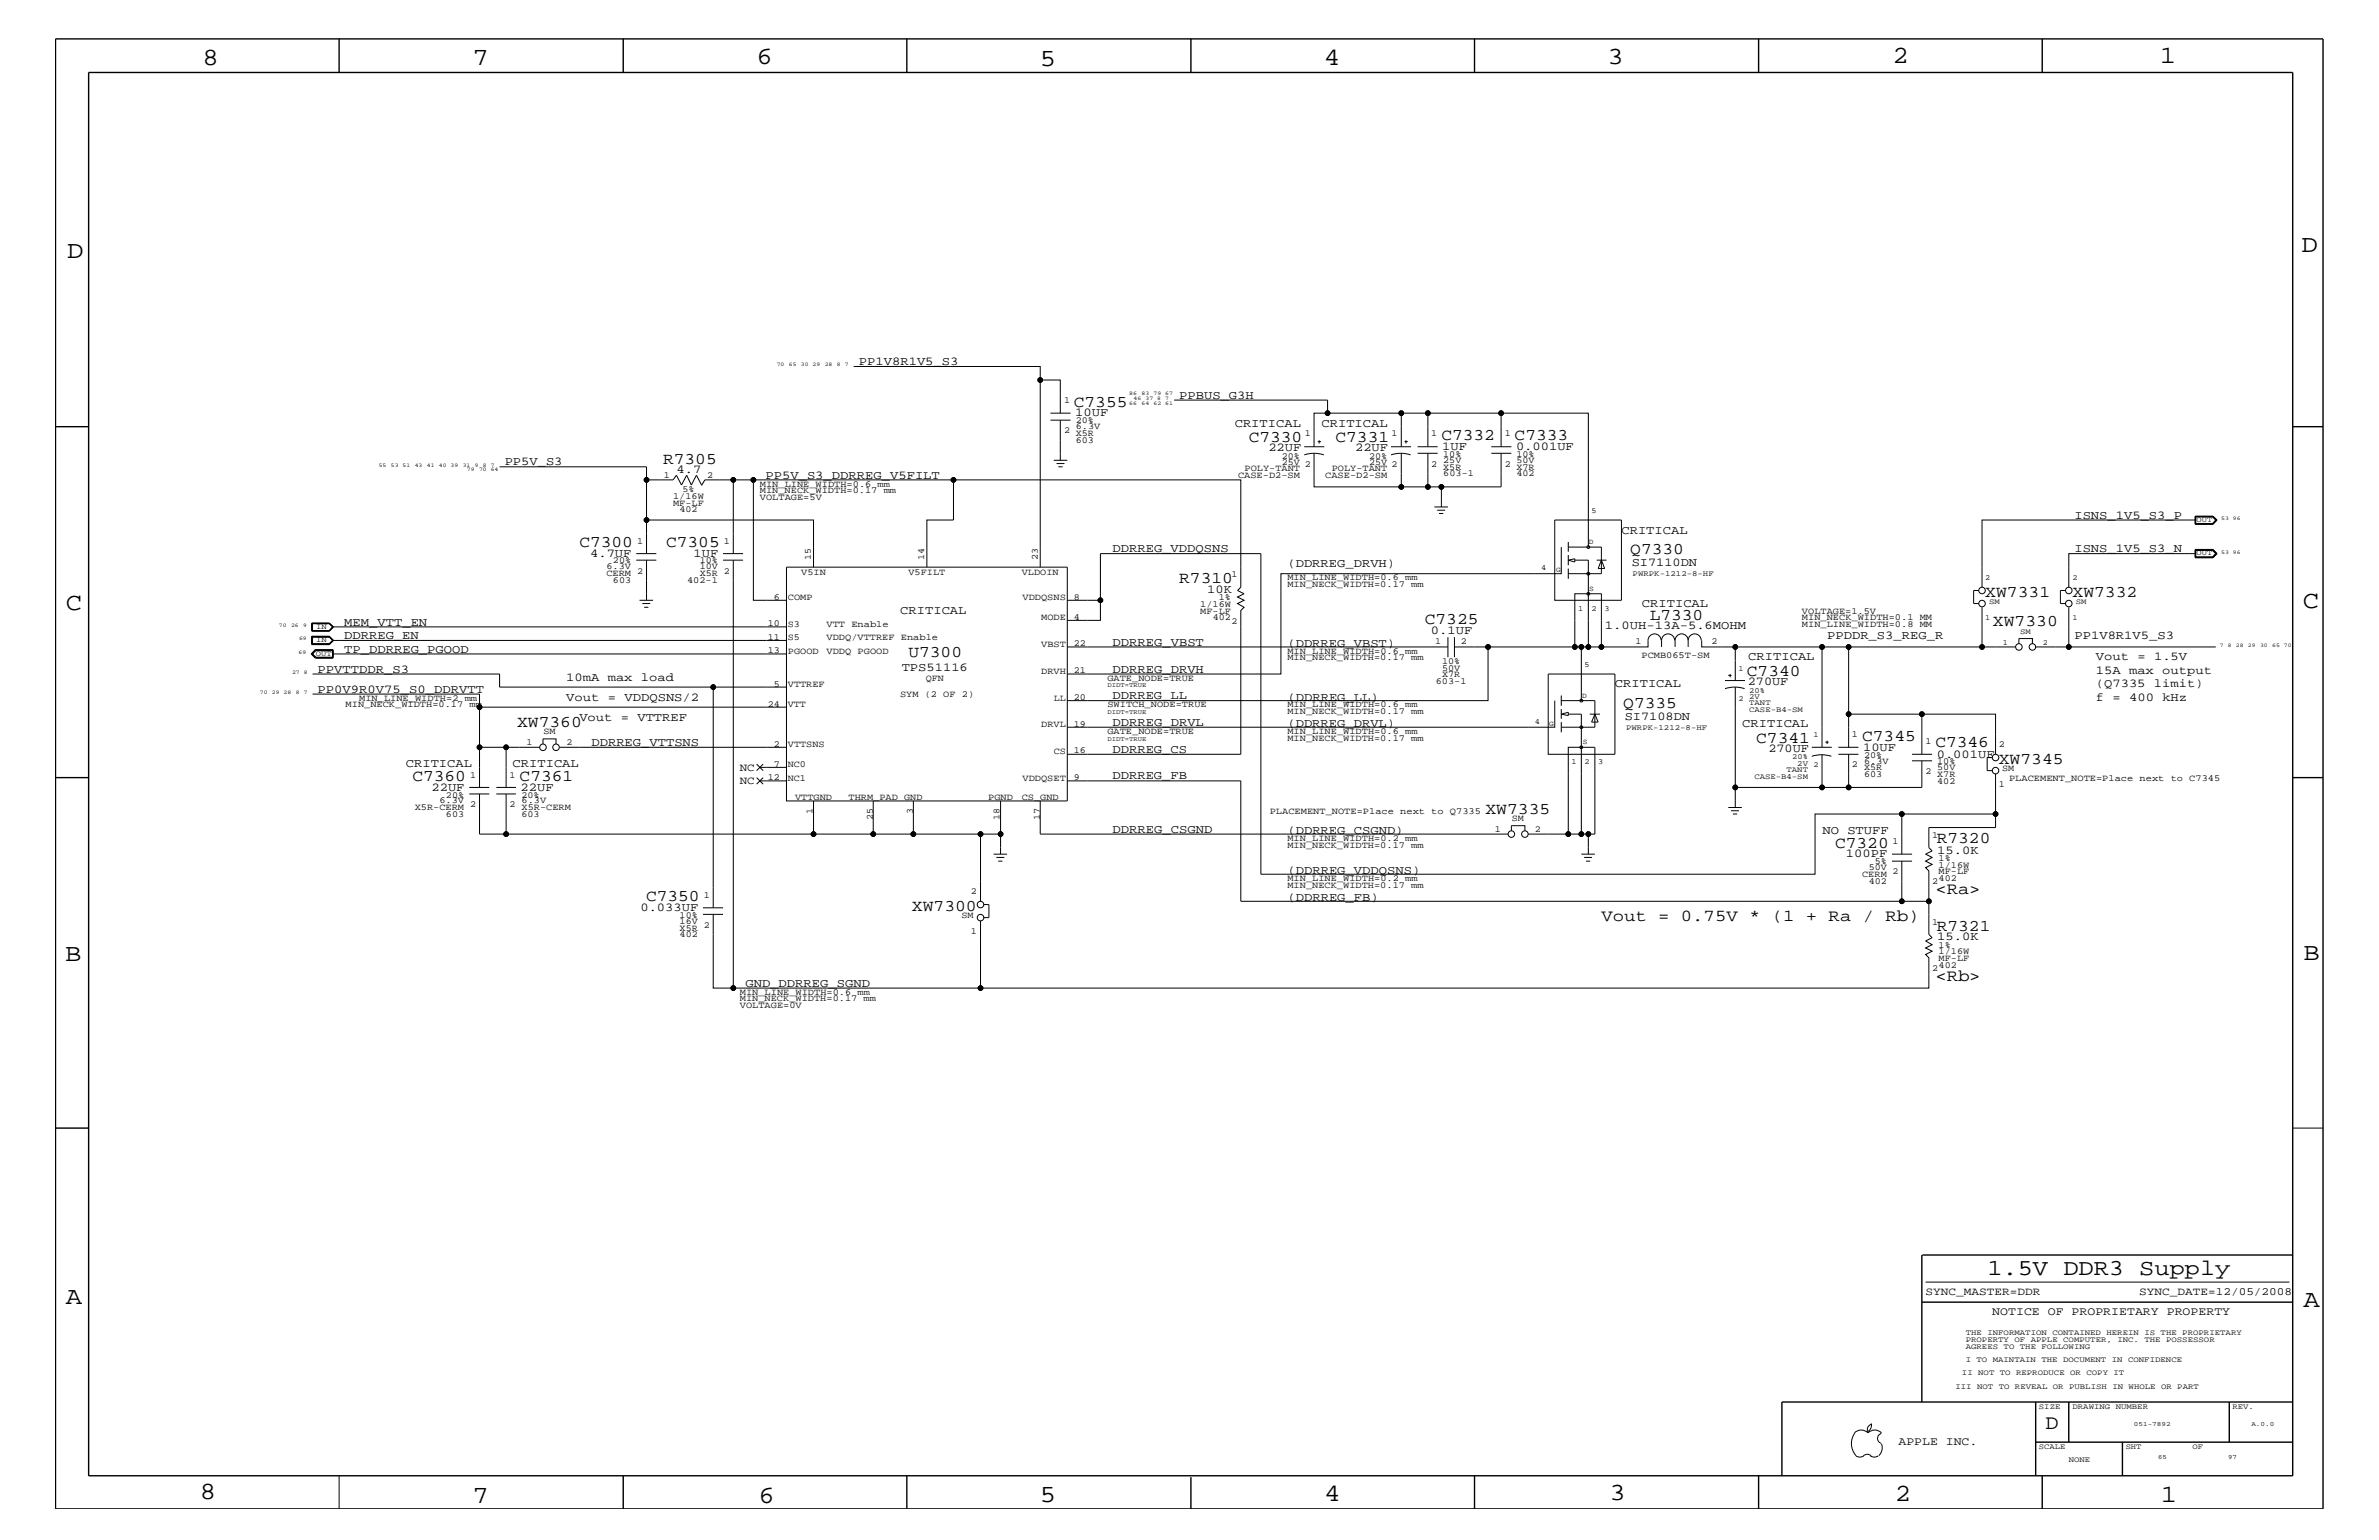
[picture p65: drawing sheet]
<svg xmlns="http://www.w3.org/2000/svg" width="432mm" height="279mm" viewBox="0 0 432 279" stroke-linecap="round" stroke-linejoin="round" font-family="sans-serif">
<defs><g id="words">
<g font-size="4.5">
<text x="36.7" y="11.7">8</text>
<text x="85.8" y="11.7">7</text>
<text x="137.3" y="11.5">6</text>
<text x="240.3" y="11.7">4</text>
<text x="291.8" y="11.5">3</text>
<text x="343.5" y="11.5">2</text>
<text x="392" y="11.5">1</text>
<text x="188.7" y="12.1">5</text>
<text x="12.2" y="46.8">D</text>
<text x="417.7" y="45.7">D</text>
<text x="11.9" y="110.6">C</text>
<text x="418" y="110.3">C</text>
<text x="11.9" y="174.3">B</text>
<text x="418.1" y="174.2">B</text>
<text x="11.9" y="236.7">A</text>
<text x="418.1" y="237.1">A</text>
<text x="36.2" y="271.9">8</text>
<text x="85.8" y="272.7">7</text>
<text x="137.7" y="272.7">6</text>
<text x="188.7" y="272.5">5</text>
<text x="240.4" y="272.3">4</text>
<text x="292.1" y="272.2">3</text>
<text x="343.9" y="272.3">2</text>
<text x="392.2" y="272.6">1</text>
</g>
<text font-size="4.1" x="360.7" y="231.3">1.5V DDR3 Supply</text>
<text font-size="3.7" x="371.3" y="259.3">D</text>
<g font-size="3">
<text x="194.9" y="73.8">C7355</text>
<text x="226.7" y="80.2">C7330</text>
<text x="242.4" y="80.2">C7331</text>
<text x="261.6" y="79.9">C7332</text>
<text x="274.9" y="79.9">C7333</text>
<text x="120.4" y="84.1">R7305</text>
<text x="105.2" y="99.3">C7300</text>
<text x="120.9" y="99.3">C7305</text>
<text x="295.9" y="100.5">Q7330</text>
<text x="214" y="105.8">R7310</text>
<text x="258.6" y="113.1">C7325</text>
<text x="299.4" y="112.5">L7330</text>
<text x="360.3" y="108.2">XW7331</text>
<text x="361.7" y="113.7">XW7330</text>
<text x="376.2" y="108.2">XW7332</text>
<text x="164.9" y="119.2">U7300</text>
<text x="317.1" y="122.6">C7340</text>
<text x="93.9" y="131.9">XW7360</text>
<text x="294.6" y="128.5">Q7335</text>
<text x="318.8" y="134.7">C7341</text>
<text x="338" y="134.4">C7345</text>
<text x="351.3" y="135.6">C7346</text>
<text x="74.8" y="141.7">C7360</text>
<text x="94.3" y="141.7">C7361</text>
<text x="362.8" y="138.5">XW7345</text>
<text x="269.6" y="147.6">XW7335</text>
<text x="333.1" y="153.8">C7320</text>
<text x="351.5" y="153">R7320</text>
<text x="117.3" y="163.5">C7350</text>
<text x="165.5" y="165.2">XW7300</text>
<text x="290.7" y="167.1">Vout = 0.75V * (1 + Ra / Rb)</text>
<text x="351.3" y="162.2">&lt;Ra&gt;</text>
<text x="351.5" y="168.9">R7321</text>
<text x="351.3" y="178">&lt;Rb&gt;</text>
</g>
<g font-size="2.2">
<text x="155.9" y="66.2">PP1V8R1V5_S3</text>
<text x="195.2" y="75.6">10UF</text>
<text x="214" y="72.3">PPBUS_G3H</text>
<text x="224.1" y="77.4">CRITICAL</text>
<text x="239.9" y="77.4">CRITICAL</text>
<text x="230.2" y="81.9">22UF</text>
<text x="246" y="81.9">22UF</text>
<text x="261.8" y="81.6">1UF</text>
<text x="275.2" y="81.6">0.001UF</text>
<text x="91.6" y="84.4">PP5V_S3</text>
<text x="122.8" y="85.8">4.7</text>
<text x="138.9" y="86.9">PP5V_S3_DDRREG_V5FILT</text>
<text x="376.5" y="94.2">ISNS_1V5_S3_P</text>
<text x="107.1" y="101">4.7UF</text>
<text x="125.9" y="101">1UF</text>
<text x="201.9" y="100.2">DDRREG_VDDQSNS</text>
<text x="294.3" y="96.8">CRITICAL</text>
<text x="376.5" y="100.2">ISNS_1V5_S3_N</text>
<text x="219.1" y="107.6">10K</text>
<text x="233.7" y="102.9">(DDRREG_DRVH)</text>
<text x="296.2" y="102.7">SI7110DN</text>
<text x="62.5" y="113.6">MEM_VTT_EN</text>
<text x="163.4" y="111.4">CRITICAL</text>
<text x="298" y="110.2">CRITICAL</text>
<text x="62.5" y="115.9">DDRREG_EN</text>
<text x="62.5" y="118.4">TP_DDRREG_PGOOD</text>
<text x="201.9" y="117.2">DDRREG_VBST</text>
<text x="233.7" y="117.4">(DDRREG_VBST)</text>
<text x="259.7" y="115">0.1UF</text>
<text x="291.3" y="114.2">1.0UH-13A-5.6MOHM</text>
<text x="317.3" y="119.8">CRITICAL</text>
<text x="331.6" y="115.9">PPDDR_S3_REG_R</text>
<text x="376.5" y="115.9">PP1V8R1V5_S3</text>
<text x="380.4" y="119.8">Vout = 1.5V</text>
<text x="57.7" y="122">PPVTTDDR_S3</text>
<text x="57.7" y="125.7">PP0V9R0V75_S0_DDRVTT</text>
<text x="102.8" y="123.5">10mA max load</text>
<text x="163.7" y="121.7">TPS51116</text>
<text x="201.9" y="122">DDRREG_DRVH</text>
<text x="293.1" y="124.7">CRITICAL</text>
<text x="317.2" y="124.3">270UF</text>
<text x="380.4" y="124.7">(Q7335 limit)</text>
<text x="380.4" y="122.3">15A max output</text>
<text x="102.8" y="127.1">Vout = VDDQSNS/2</text>
<text x="105.2" y="130.8">Vout = VTTREF</text>
<text x="201.9" y="131.7">DDRREG_DRVL</text>
<text x="201.9" y="126.9">DDRREG_LL</text>
<text x="233.7" y="127.1">(DDRREG_LL)</text>
<text x="233.7" y="131.9">(DDRREG_DRVL)</text>
<text x="294.9" y="130.6">SI7108DN</text>
<text x="316.2" y="131.9">CRITICAL</text>
<text x="380.4" y="127.1">f = 400 kHz</text>
<text x="107.4" y="135.3">DDRREG_VTTSNS</text>
<text x="201.9" y="136.6">DDRREG_CS</text>
<text x="321" y="136.4">270UF</text>
<text x="338.2" y="136.2">10UF</text>
<text x="351.5" y="137.4">0.001UF</text>
<text x="73.7" y="139.2">CRITICAL</text>
<text x="78.3" y="143.5">22UF</text>
<text x="93" y="139.2">CRITICAL</text>
<text x="94.5" y="143.5">22UF</text>
<text x="201.9" y="141.4">DDRREG_FB</text>
<text x="201.9" y="151.1">DDRREG_CSGND</text>
<text x="233.7" y="151.3">(DDRREG_CSGND)</text>
<text x="330.8" y="151.3">NO STUFF</text>
<text x="335" y="155.6">100PF</text>
<text x="351.6" y="154.9">15.0K</text>
<text x="233.7" y="158.6">(DDRREG_VDDQSNS)</text>
<text x="116.2" y="165.3">0.033UF</text>
<text x="233.7" y="163.5">(DDRREG_FB)</text>
<text x="351.6" y="170.6">15.0K</text>
<text x="135.3" y="179">GND_DDRREG_SGND</text>
</g>
<g font-size="2.1">
<text x="361.6" y="238.6">NOTICE OF PROPRIETARY PROPERTY</text>
<text x="344.6" y="262.2">APPLE INC.</text>
</g>
<g font-size="2">
<text x="134.3" y="139.8">NC</text>
<text x="134.3" y="142.3">NC</text>
<text x="349.5" y="235">SYNC_MASTER=DDR</text>
<text x="388.3" y="235">SYNC_DATE=12/05/2008</text>
</g>
<g font-size="1.7">
<text x="193.1" y="73.2">1</text>
<text x="195.2" y="76.8">20%</text>
<text x="195.2" y="77.9">6.3V</text>
<text x="193.1" y="78.6">2</text>
<text x="195.2" y="79.1">X5R</text>
<text x="195.2" y="80.3">603</text>
<text x="232.7" y="83.3">20%</text>
<text x="236.8" y="79.2">1</text>
<text x="248.5" y="83.3">20%</text>
<text x="252.6" y="79.2">1</text>
<text x="259.8" y="79.2">1</text>
<text x="262" y="82.8">10%</text>
<text x="262" y="83.9">25V</text>
<text x="273.1" y="79.2">1</text>
<text x="275.3" y="82.8">10%</text>
<text x="275.3" y="83.9">50V</text>
<text x="120.5" y="86.7">1</text>
<text x="123.9" y="89.3">5%</text>
<text x="128.4" y="86.7">2</text>
<text x="137.9" y="88.3">MIN_LINE_WIDTH=0.6 mm</text>
<text x="137.9" y="89.5">MIN_NECK_WIDTH=0.17 mm</text>
<text x="224.7" y="86.7">CASE-D2-SM</text>
<text x="225.9" y="85.5">POLY-TANT</text>
<text x="232.7" y="84.4">25V 2</text>
<text x="240.5" y="86.7">CASE-D2-SM</text>
<text x="241.7" y="85.5">POLY-TANT</text>
<text x="248.5" y="84.4">25V 2</text>
<text x="259.8" y="84.7">2</text>
<text x="262" y="85.2">X5R</text>
<text x="262" y="86.4">603-1</text>
<text x="273.1" y="84.7">2</text>
<text x="275.3" y="85.2">X7R</text>
<text x="275.3" y="86.4">402</text>
<text x="122.2" y="91.7">MF-LF</text>
<text x="122.2" y="90.5">1/16W</text>
<text x="123.3" y="92.9">402</text>
<text x="137.9" y="90.7">VOLTAGE=5V</text>
<text x="115.7" y="98.7">1</text>
<text x="131.4" y="98.7">1</text>
<text x="147.2" y="101.6" transform="rotate(-90 147.2 101.6)">15</text>
<text x="167.7" y="101.6" transform="rotate(-90 167.7 101.6)">14</text>
<text x="188.4" y="101.6" transform="rotate(-90 188.4 101.6)">23</text>
<text x="110.1" y="104.6">CERM</text>
<text x="110.1" y="103.3">6.3V</text>
<text x="111.3" y="105.8">603</text>
<text x="111.3" y="102.2">20%</text>
<text x="115.7" y="104.1">2</text>
<text x="124.7" y="105.8">402-1</text>
<text x="127" y="103.3">10V</text>
<text x="127" y="102.2">10%</text>
<text x="127" y="104.6">X5R</text>
<text x="131.4" y="104.1">2</text>
<text x="145.4" y="104.3">V5IN</text>
<text x="164.9" y="104.3">V5FILT</text>
<text x="185.5" y="104.3">VLDOIN</text>
<text x="223.5" y="104.7">1</text>
<text x="233.7" y="106.5">MIN_NECK_WIDTH=0.17 mm</text>
<text x="233.7" y="105.3">MIN_LINE_WIDTH=0.6 mm</text>
<text x="139.4" y="113.7">10</text>
<text x="140.5" y="108.8">6</text>
<text x="143" y="108.9">COMP</text>
<text x="143" y="113.7">S3</text>
<text x="150" y="113.7">VTT Enable</text>
<text x="185.6" y="108.9">VDDQSNS</text>
<text x="189" y="112.6">MODE</text>
<text x="194.9" y="112.5">4</text>
<text x="194.9" y="108.8">8</text>
<text x="217.8" y="111.4">MF-LF</text>
<text x="217.8" y="110.2">1/16W</text>
<text x="220.1" y="112.6">402</text>
<text x="221.2" y="108.9">1%</text>
<text x="223.5" y="113.1">2</text>
<text x="327.1" y="113.7">MIN_LINE_WIDTH=0.8 MM</text>
<text x="327.1" y="112.6">MIN_NECK_WIDTH=0.1 MM</text>
<text x="327.1" y="111.4">VOLTAGE=1.5V</text>
<text x="139.4" y="116.1">11</text>
<text x="139.4" y="118.5">13</text>
<text x="143" y="118.6">PGOOD</text>
<text x="143" y="116.2">S5</text>
<text x="150" y="116.2">VDDQ/VTTREF Enable</text>
<text x="150" y="118.6">VDDQ PGOOD</text>
<text x="189" y="117.4">VBST</text>
<text x="194.9" y="117.3">22</text>
<text x="233.7" y="119.8">MIN_NECK_WIDTH=0.17 mm</text>
<text x="233.7" y="118.6">MIN_LINE_WIDTH=0.6 mm</text>
<text x="260.5" y="116.8">1</text>
<text x="265.2" y="116.8">2</text>
<text x="296.8" y="116.8">1</text>
<text x="297.9" y="119.3">PCMB065T-SM</text>
<text x="310.6" y="116.8">2</text>
<text x="140.5" y="124.6">5</text>
<text x="143" y="124.7">VTTREF</text>
<text x="168" y="123.6">QFN</text>
<text x="189" y="122.3">DRVH</text>
<text x="194.9" y="122.1">21</text>
<text x="201" y="123.5">GATE_NODE=TRUE</text>
<text x="260.6" y="124.1">603-1</text>
<text x="261.7" y="122.9">X7R</text>
<text x="261.7" y="120.4">10%</text>
<text x="261.7" y="121.7">50V</text>
<text x="62.7" y="128.3">MIN_NECK_WIDTH=0.17 mm</text>
<text x="65.2" y="127.1">MIN_LINE_WIDTH=2 mm</text>
<text x="139.4" y="128.2">24</text>
<text x="143" y="128.3">VTT</text>
<text x="163.4" y="126.5">SYM (2 OF 2)</text>
<text x="189" y="131.9">DRVL</text>
<text x="191.3" y="127.1">LL</text>
<text x="194.9" y="127">20</text>
<text x="194.9" y="131.9">19</text>
<text x="201" y="128.3">SWITCH_NODE=TRUE</text>
<text x="233.7" y="129.6">MIN_NECK_WIDTH=0.17 mm</text>
<text x="233.7" y="128.3">MIN_LINE_WIDTH=0.6 mm</text>
<text x="95.5" y="135.2">1</text>
<text x="98.6" y="133.2">SM</text>
<text x="102.8" y="135.2">2</text>
<text x="140.5" y="135.5">2</text>
<text x="143" y="135.6">VTTSNS</text>
<text x="191.3" y="136.8">CS</text>
<text x="194.9" y="136.7">16</text>
<text x="201" y="133.2">GATE_NODE=TRUE</text>
<text x="233.7" y="134.4">MIN_NECK_WIDTH=0.17 mm</text>
<text x="233.7" y="133.2">MIN_LINE_WIDTH=0.6 mm</text>
<text x="336.1" y="133.8">1</text>
<text x="338.3" y="137.4">20%</text>
<text x="349.5" y="135">1</text>
<text x="362.8" y="135.6">2</text>
<text x="85.3" y="141.1">1</text>
<text x="92.5" y="141.1">1</text>
<text x="139.4" y="141.5">12</text>
<text x="140.5" y="139.1">7</text>
<text x="143" y="139.2">NC0</text>
<text x="143" y="141.7">NC1</text>
<text x="185.6" y="141.7">VDDQSET</text>
<text x="194.9" y="141.5">9</text>
<text x="336.1" y="139.2">2</text>
<text x="338.3" y="139.7">X5R</text>
<text x="338.3" y="140.9">603</text>
<text x="338.3" y="138.5">6.3V</text>
<text x="349.5" y="140.4">2</text>
<text x="351.6" y="140.9">X7R</text>
<text x="351.6" y="142.2">402</text>
<text x="351.6" y="138.6">10%</text>
<text x="351.6" y="139.7">50V</text>
<text x="362.8" y="142.9">1</text>
<text x="363.4" y="139.8">SM</text>
<text x="364.7" y="141.7">PLACEMENT_NOTE=Place next to C7345</text>
<text x="75.3" y="147">X5R-CERM</text>
<text x="79.8" y="145.7">6.3V</text>
<text x="80.9" y="148.2">603</text>
<text x="80.9" y="144.7">20%</text>
<text x="85.3" y="146.5">2</text>
<text x="92.5" y="146.5">2</text>
<text x="94.7" y="147">X5R-CERM</text>
<text x="94.7" y="148.2">603</text>
<text x="94.7" y="144.7">20%</text>
<text x="94.7" y="145.7">6.3V</text>
<text x="144.3" y="145.1">VTTGND</text>
<text x="147.5" y="147.6" transform="rotate(-90 147.5 147.6)">1</text>
<text x="154" y="145.1">THRM_PAD GND</text>
<text x="158.4" y="148.7" transform="rotate(-90 158.4 148.7)">25</text>
<text x="165.7" y="147.6" transform="rotate(-90 165.7 147.6)">3</text>
<text x="179.4" y="145.1">PGND</text>
<text x="181.4" y="148.7" transform="rotate(-90 181.4 148.7)">18</text>
<text x="185.5" y="145.1">CS_GND</text>
<text x="188.7" y="148.7" transform="rotate(-90 188.7 148.7)">17</text>
<text x="230.5" y="147.7">PLACEMENT_NOTE=Place next to Q7335</text>
<text x="274.4" y="149">SM</text>
<text x="233.7" y="153.8">MIN_NECK_WIDTH=0.17 mm</text>
<text x="233.7" y="152.6">MIN_LINE_WIDTH=0.2 mm</text>
<text x="271.3" y="151">1</text>
<text x="278.6" y="151">2</text>
<text x="343.5" y="153.2">1</text>
<text x="350.7" y="152">1</text>
<text x="233.7" y="161.1">MIN_NECK_WIDTH=0.17 mm</text>
<text x="233.7" y="159.9">MIN_LINE_WIDTH=0.2 mm</text>
<text x="338" y="159.1">CERM</text>
<text x="339.2" y="160.3">402</text>
<text x="339.2" y="157.9">50V</text>
<text x="340.3" y="156.8">5%</text>
<text x="343.5" y="158.6">2</text>
<text x="350.7" y="160.5">2</text>
<text x="351.9" y="157.4">1/16W</text>
<text x="351.9" y="158.6">MF-LF</text>
<text x="351.9" y="159.9">402</text>
<text x="351.9" y="156.2">1%</text>
<text x="123.4" y="166.5">10%</text>
<text x="123.4" y="167.6">16V</text>
<text x="127.8" y="162.8">1</text>
<text x="174.5" y="166.5">SM</text>
<text x="176.2" y="162.2">2</text>
<text x="350.7" y="167.8">1</text>
<text x="123.4" y="168.9">X5R</text>
<text x="123.4" y="170">402</text>
<text x="127.8" y="168.3">2</text>
<text x="176.2" y="169.5">1</text>
<text x="351.9" y="172">1%</text>
<text x="351.9" y="173.2">1/16W</text>
<text x="350.7" y="176.2">2</text>
<text x="351.9" y="174.4">MF-LF</text>
<text x="351.9" y="175.6">402</text>
<text x="134.3" y="181.6">MIN_NECK_WIDTH=0.17 mm</text>
<text x="134.3" y="182.9">VOLTAGE=0V</text>
<text x="134.3" y="180.5">MIN_LINE_WIDTH=0.6 mm</text>
</g>
<g font-size="1.4">
<text x="288.9" y="93.2">5</text>
<text x="398.7" y="94.8">OUT</text>
<text x="288.4" y="98.7">D</text>
<text x="398.7" y="100.8">OUT</text>
<text x="279.7" y="103.5">4</text>
<text x="282.4" y="103.8">G</text>
<text x="288.5" y="107.2">S</text>
<text x="296.3" y="104.4">PWRPK-1212-8-HF</text>
<text x="360.3" y="105.3">2</text>
<text x="376.2" y="105.3">2</text>
<text x="286.4" y="110.8">1</text>
<text x="288.9" y="110.8">2</text>
<text x="291.3" y="110.8">3</text>
<text x="360.3" y="112.6">1</text>
<text x="361" y="109.5">SM</text>
<text x="376.2" y="112.6">1</text>
<text x="376.8" y="109.5">SM</text>
<text x="57.3" y="119">OUT</text>
<text x="57.4" y="114.2">IN</text>
<text x="57.4" y="116.5">IN</text>
<text x="363.5" y="117">1</text>
<text x="366.6" y="115">SM</text>
<text x="370.8" y="117">2</text>
<text x="287.6" y="121">5</text>
<text x="315.6" y="121.7">1</text>
<text x="317.5" y="125.7">20%</text>
<text x="278.6" y="131.3">4</text>
<text x="281.2" y="131.7">G</text>
<text x="287.2" y="126.6">D</text>
<text x="315.6" y="127.1">2</text>
<text x="317.5" y="129.1">CASE-B4-SM</text>
<text x="317.5" y="128">TANT</text>
<text x="317.5" y="126.9">2V</text>
<text x="287.3" y="135.1">S</text>
<text x="295.1" y="132.4">PWRPK-1212-8-HF</text>
<text x="325.3" y="137.8">20%</text>
<text x="329.2" y="133.8">1</text>
<text x="285.2" y="138.6">1</text>
<text x="287.6" y="138.6">2</text>
<text x="290.1" y="138.6">3</text>
<text x="318.4" y="141.3">CASE-B4-SM</text>
<text x="324.3" y="140.1">TANT</text>
<text x="326.2" y="139">2V 2</text>
<text x="356.8" y="242.3">THE INFORMATION CONTAINED HEREIN IS THE PROPRIETARY</text>
<text x="356.8" y="243.5">PROPERTY OF APPLE COMPUTER, INC. THE POSSESSOR</text>
<text x="356.8" y="244.7">AGREES TO THE FOLLOWING</text>
<text x="354.9" y="252">III NOT TO REVEAL OR PUBLISH IN WHOLE OR PART</text>
<text x="356.1" y="249.5">II NOT TO REPRODUCE OR COPY IT</text>
<text x="356.8" y="247.1">I TO MAINTAIN THE DOCUMENT IN CONFIDENCE</text>
<text x="370.1" y="255.6">SIZE</text>
<text x="376.2" y="255.6">DRAWING NUMBER</text>
<text x="405.2" y="255.6">REV.</text>
<text x="370.1" y="262.9">SCALE</text>
<text x="385.8" y="262.9">SHT</text>
<text x="397.9" y="262.9">OF</text>
<text x="375.5" y="265.3">NONE</text>
</g>
<g font-size="1.2">
<text x="201" y="124.7">DIDT=TRUE</text>
<text x="201" y="129.6">DIDT=TRUE</text>
<text x="201" y="134.4">DIDT=TRUE</text>
<text x="387.3" y="258.7">051-7892</text>
<text x="408.6" y="258.7">A.0.0</text>
<text x="391.7" y="264.7">65</text>
<text x="404.4" y="264.7">97</text>
</g>
<g font-size="1">
<text x="141" y="66.5">70</text>
<text x="143.2" y="66.5">65</text>
<text x="145.4" y="66.5">30 29</text>
<text x="149.7" y="66.5">28</text>
<text x="151.9" y="66.5">8</text>
<text x="153.3" y="66.5">7</text>
<text x="205" y="71.7">86</text>
<text x="207.2" y="71.7">83</text>
<text x="209.4" y="71.7">79 67</text>
<text x="205" y="73.4">66</text>
<text x="205.7" y="72.6">46</text>
<text x="207.2" y="73.4">64</text>
<text x="207.9" y="72.6">37 8</text>
<text x="209.4" y="73.4">62 61</text>
<text x="211.5" y="72.6">7</text>
<text x="68.7" y="84.7">55</text>
<text x="71" y="84.7">53 51</text>
<text x="75.3" y="84.7">43</text>
<text x="77.5" y="84.7">41</text>
<text x="79.7" y="84.7">40 39</text>
<text x="84" y="84.7">31</text>
<text x="84.8" y="85.5">79</text>
<text x="86.2" y="84.7">9</text>
<text x="87" y="85.5">70 64</text>
<text x="87.6" y="84.7">8</text>
<text x="89.1" y="84.7">7</text>
<text x="403.2" y="94.3">53 96</text>
<text x="403.2" y="100.4">53 96</text>
<text x="50.6" y="113.7">70</text>
<text x="52.8" y="113.7">26</text>
<text x="55" y="113.7">9</text>
<text x="54.2" y="118.6">69</text>
<text x="54.3" y="116.2">69</text>
<text x="402.9" y="117.4">7</text>
<text x="404.4" y="117.4">8</text>
<text x="405.8" y="117.4">28</text>
<text x="408" y="117.4">29</text>
<text x="410.2" y="117.4">30</text>
<text x="412.4" y="117.4">65 70</text>
<text x="47.2" y="125.9">70</text>
<text x="49.4" y="125.9">29 28</text>
<text x="53" y="122.3">27 8</text>
<text x="53.7" y="125.9">8</text>
<text x="55.1" y="125.9">7</text>
</g>
</g></defs>
<g fill="none" stroke="#000" stroke-width=".18">
<path d="M154.9 66.5h33.9v2.4h3.6v6.1M188.8 68.9v34M190.7 76.2h3.6M190.7 75h3.6M192.4 76.2v7.3M213.1 72.6h27.9v2.4M239.4 79.9v.6M254.3 75h4.9M255.2 79.9v.6M272.5 75h-13.3v6.1M90.7 84.7h26.6v2.4M117.3 87.1v7.2h30.4v8.6"/>
<path d="M117.3 87.1h4.9l.6-.9 .9 1.8 .9-1.8 .9 1.8 .9-1.8 .9 1.8M117.3 94.3v6.1M133.1 87.1h-5.2l-.6 1M136.7 87.1v21.8h6M136.7 87.1h-3.6v13.3M136.7 87.1h36.4M191.3 83.5h2.4M191.8 84.1h1.4M192.1 84.7h.8M236.7 82.5a5.7 5.7 0 0 1 3.6 0M236.7 81.1h3.7M238.5 82.2v6.1h15.8"/>
<path d="M238.5 81.1v-6.1h15.8v6.1M239.2 80.1h.6M252.5 82.5a5.7 5.7 0 0 1 3.5 0M252.5 81.1h3.6M254.3 82.2v6.1M254.9 80.1h.6M257.3 82.2h3.6M257.3 81.1h3.6M259.2 82.2v6.1h-4.9M259.2 88.3h2.4M260.4 92h2.4M260.9 92.6h1.4"/>
<path d="M261.2 93.2h.8M270.7 82.2h3.6M270.7 81.1h3.6M272.5 82.2v6.1h-10.9v3.7M272.5 81.1v-6.1h15.8v24.3M282.2 94.3h12.1v14.6h-12.1zM283.4 99.3v4.8h-50.9v18.2h-38.8M284.6 99.3h6.1v4.8h-6.1M284.6 98.3v1.8M398.4 99.7h3.3l.7 .7-.7 .8h-3.3zM398.4 99.8h3.3M398.5 99.9h3.1l.6 .5-.6 .6h-3.1"/>
<path d="M398.5 94.3h-38.8v12.2M398.5 93.8h3.2l.6 .5-.6 .7h-3.2zM398.5 99.8v1.3M401.6 93.8l.6 .5-.6 .7M401.7 93.7l.7 .6-.7 .8M401.7 93.7h-3.3v1.4h3.3M401.7 93.7l.6 .6-.6 .8M401.7 99.8l.6 .6-.6 .7M56.6 115.4h3.2l.7 .8-.7 .8h-3.2zM56.6 114.4h3.2M56.6 113.1v1.4M56.6 115.5h3.2l.7 .7-.7 .7h-3.2z"/>
<path d="M56.6 113.1h3.2M56.7 113.1v1.3M56.7 115.6h3.1l.6 .6-.6 .6h-3.1zM57.2 117.9h3.3v1.5h-3.3l-.7-.8zM57.2 117.9l-.6 .7 .6 .7h3.3M57.3 119.3l-.7-.7 .7-.6h3.1v1.3M59.8 113.1h-3.2v1.4h3.2M59.8 113.1l.7 .6-.7 .8M59.8 113.1l.7 .6M59.8 113.1l.6 .6M60.4 118.1h-3.1l-.6 .5 .6 .6h3.1M60.4 116.2h82.3"/>
<path d="M60.4 113.7h82.3M60.4 118.6h82.3M60.4 113.7l-.6 .7M60.5 113.7l-.7 .7M60.5 113.7l-.7 .8M115.5 101.6h3.6M115.5 100.4h3.6M116.1 108.9h2.4M116.6 109.5h1.4M116.9 110.2h.8M117.3 101.6v7.3M131.2 101.6h3.7"/>
<path d="M131.2 100.4h3.7M133.1 101.6v77.7h-3.6v-13.4M142.7 102.9h51v42.4h-51zM168.2 102.9v-8.6h4.9v-7.2h52.1v19.4l-.6 .6 1.2 .6-1.2 .6 1.2 .6-1.2 .6 1.2 .7-.6 .6v26h-31.5M193.7 112.6h6v-12.2h29.2v58.2h100.5v-10.9h32.8M193.7 117.4h69.1M193.7 108.9h6M262.8 115.6v3.6M264 117.4h6.1v9.7h-76.4M264 115.6v3.6M270.1 117.4h15.7M284.6 101.6l1.2-.2v.6z"/>
<path d="M284.6 100.7v1.9M284.6 103.2v1.8M285.8 101.6h2.5v15.8h2.4M287 117.4h1.3M289.8 101.6h1.8M290.7 101.6l.6 1.6h-1.2zM301.5 116.2a1.19 1.19 0 0 0-1.2-1.2 1.19 1.19 0 0 0-1.2 1.2v1.2h-8.4v-9.7h-4.9v9.7h1.2v9.7M304 116.2a1.19 1.19 0 0 0-1.2-1.2 1.19 1.19 0 0 0-1.2 1.2v1.2M306.4 116.2a1.19 1.19 0 0 0-1.2-1.2 1.19 1.19 0 0 0-1.2 1.2v1.2M306.4 116.2a1.19 1.19 0 0 1 1.2-1.2 1.19 1.19 0 0 1 1.2 1.2M306.4 116.2v1.2M308.9 116.2v1.2h6.1"/>
<path d="M330.7 117.4h-15.7v6.1M335.5 117.4h-4.8v18.2M335.5 117.4h24.2M335.5 117.4v18.2M359.2 107.1h-1v2.4h1M359.7 110.2v7.2h6.1M366.4 116.8v-.9h2.5v.9M369.5 117.4h32.7M374.9 107.1h-.9v2.4h.9M375.5 110.2v7.2M398.4 101.1h3.3M398.5 100.4h-23v6.1"/>
<path d="M56.7 122.3h34v2.4h38.8M56.7 125.9h30.3v2.4M87 135.6h4.9M98 135.6h-6.1v7.3M98.6 135v-.9h2.3v.9M101.6 135.6h41.1M137.3 138.6l1.2 1.2M137.9 139.2h4.8M138.5 138.6l-1.2 1.2M142.7 128.3h-55.7v14.6M142.7 124.7h-13.2v40M281 122.3h12.1v14.5h-12.1z"/>
<path d="M282.2 127.1v4.8h-88.5M283.4 127.1h6.1v4.8h-6.1M283.4 129.6l1.2-.4v.6zM283.4 126.2v1.8M283.4 128.6v1.8M283.4 131v1.9M284.6 129.6h2.4v21.7h1.3M288.5 129.6h1.9M289.5 129.6l.6 1.4h-1.2zM313.1 124.9a5.7 5.7 0 0 1 3.6 0M313.1 123.5h3.6M313.7 122.5h.6"/>
<path d="M314 122.3v.6M315 124.7v18.2M328.8 137.2a5.8 5.8 0 0 1 3.6 0M328.8 135.6h3.7M330.7 136.8v6.1h4.8M331.3 134.6h.6M331.6 134.4v.6M333.7 135.6h3.6M333.7 136.8h3.6M335.5 136.8v6.1M335.5 129.6h13.3M347 136.8h3.7"/>
<path d="M347 138h3.7M348.8 136.8v-7.2h13.4v7.2M348.8 138v4.9h-13.3M361.6 137.4h-.9v2.4h.9M85.2 144h3.6M85.2 142.9h3.6M87 144v7.3h60.7M90.1 144h3.5M90.1 142.9h3.5M91.9 144v7.3M137.3 141.1l1.2 1.2M137.9 141.7h4.8"/>
<path d="M138.5 141.1l-1.2 1.2M147.7 145.3v6h10.8M158.5 145.3v6h7.3v-6M165.8 151.3h12.2M180.3 155h2.5M180.8 155.6h1.5M181.2 156.2h.7M181.6 151.3h-3.6v12.2M181.6 145.3v9.7M188.8 145.3v6h84.9M193.7 141.7h31.5v21.8h120M274.3 150.7v-.9h2.5v.9"/>
<path d="M277.4 151.3h7.2v-15.7h4.9v15.7h-1.2v3.7M284.6 151.3h2.4M287 155h2.5M287.5 155.6h1.5M287.9 156.2h.7M313.7 146.5h2.4M314.2 147.1h1.4M314.5 147.7h.8M330.7 142.9h-15.7v3.6M343.4 155h3.6M343.4 156.2h3.6M345.2 156.2v7.3h4.9"/>
<path d="M345.2 147.7v7.3M362.2 140.4v9.7h-12.1v3.7l.6 .6-1.2 .6 1.2 .6-1.2 .6 1.2 .6-1.2 .6 .6 .6v11.5l.6 .6-1.2 .6 1.2 .7-1.2 .6 1.2 .6-1.2 .6 .6 .6v5.5h-172.1v-12.2M127.6 165.9h3.6M127.6 164.7h3.6M133.1 179.3h44.9M178.6 164.1h.9v2.4h-.9M416.1 204.7h5.5M349.5 232.6h66M336.6 260a1.69 1.69 0 0 1 2.4 0 1.72 1.72 0 0 1 2.5 0M339.6 258.3l.1 .1a1.27 1.27 0 0 1-.7 1.3M339.6 258.4a.99 .99 0 0 0-.6 1.4M61.6 267.7v6.1"/>
<path d="M336.6 260a3.3 3.3 0 0 0 .3 4.1M336.9 264.1l.7 .3 .7-.3M338.2 264.1l.7-.3 .7 .3M339.5 264.1l.7 .3 .7-.3M341.5 260.1a.93 .93 0 0 0-.7 .9 .93 .93 0 0 0 .7 .9M341.5 262l.1 .7a1.99 1.99 0 0 1-.6 1.4"/>
<circle cx="188.8" cy="68.9" r=".42"/>
<circle cx="241" cy="75" r=".42"/>
<circle cx="254.3" cy="75" r=".42"/>
<circle cx="259.2" cy="75" r=".42"/>
<circle cx="272.5" cy="75" r=".42"/>
<circle cx="117.3" cy="87.1" r=".42"/>
<circle cx="117.3" cy="94.3" r=".42"/>
<circle cx="133.1" cy="87.1" r=".42"/>
<circle cx="136.7" cy="87.1" r=".42"/>
<circle cx="173.1" cy="87.1" r=".42"/>
<circle cx="254.3" cy="88.3" r=".42"/>
<circle cx="259.2" cy="88.3" r=".42"/>
<circle cx="261.6" cy="88.3" r=".42"/>
<circle cx="288.3" cy="99.3" r=".25"/>
<circle cx="199.7" cy="108.9" r=".42"/>
<circle cx="270.1" cy="117.4" r=".42"/>
<circle cx="285.8" cy="117.4" r=".42"/>
<circle cx="287" cy="117.4" r=".42"/>
<circle cx="288.3" cy="117.4" r=".42"/>
<circle cx="288.3" cy="107.7" r=".25"/>
<circle cx="288.3" cy="104.1" r=".25"/>
<circle cx="290.7" cy="117.4" r=".42"/>
<circle cx="315" cy="117.4" r=".42"/>
<circle cx="330.7" cy="117.4" r=".42"/>
<circle cx="335.5" cy="117.4" r=".42"/>
<circle cx="359.7" cy="107.1" r=".59"/>
<circle cx="359.7" cy="109.5" r=".59"/>
<circle cx="359.7" cy="117.4" r=".42"/>
<circle cx="366.4" cy="117.4" r=".59"/>
<circle cx="368.9" cy="117.4" r=".59"/>
<circle cx="375.5" cy="107.1" r=".59"/>
<circle cx="375.5" cy="109.5" r=".59"/>
<circle cx="375.5" cy="117.4" r=".42"/>
<circle cx="87" cy="128.3" r=".42"/>
<circle cx="87" cy="135.6" r=".42"/>
<circle cx="91.9" cy="135.6" r=".42"/>
<circle cx="98.6" cy="135.6" r=".59"/>
<circle cx="100.9" cy="135.6" r=".59"/>
<circle cx="129.5" cy="124.7" r=".42"/>
<circle cx="287" cy="131.9" r=".25"/>
<circle cx="287" cy="127.1" r=".25"/>
<circle cx="287" cy="135.6" r=".25"/>
<circle cx="335.5" cy="129.6" r=".42"/>
<circle cx="348.8" cy="129.6" r=".42"/>
<circle cx="362.2" cy="139.8" r=".59"/>
<circle cx="362.2" cy="137.4" r=".59"/>
<circle cx="91.9" cy="151.3" r=".42"/>
<circle cx="147.7" cy="151.3" r=".42"/>
<circle cx="158.5" cy="151.3" r=".42"/>
<circle cx="165.8" cy="151.3" r=".42"/>
<circle cx="178" cy="151.3" r=".42"/>
<circle cx="181.6" cy="151.3" r=".42"/>
<circle cx="274.3" cy="151.3" r=".59"/>
<circle cx="276.8" cy="151.3" r=".59"/>
<circle cx="284.6" cy="151.3" r=".42"/>
<circle cx="287" cy="151.3" r=".42"/>
<circle cx="288.3" cy="151.3" r=".42"/>
<circle cx="315" cy="142.9" r=".42"/>
<circle cx="330.7" cy="142.9" r=".42"/>
<circle cx="335.5" cy="142.9" r=".42"/>
<circle cx="345.2" cy="147.7" r=".42"/>
<circle cx="362.2" cy="147.7" r=".42"/>
<circle cx="133.1" cy="179.3" r=".42"/>
<circle cx="178" cy="179.3" r=".42"/>
<circle cx="178" cy="166.5" r=".59"/>
<circle cx="178" cy="164.1" r=".59"/>
<circle cx="345.2" cy="163.5" r=".42"/>
<circle cx="350.1" cy="163.5" r=".42"/>
</g>
<g fill="none" stroke="#000" stroke-width=".25">
<path d="M10.1 7.1h411.5v266.7h-411.5zM16.1 13.2h400v254.5h-400zM61.6 7.1v6.1M113.1 7.1v6.1M164.6 7.1v6.1M216.2 7.1v6.1M267.6 7.1v6.1M319.2 7.1v6.1M370.7 7.1v6.1M10.1 77.4h6M416.1 77.4h5.5M10.1 141.1h6"/>
<path d="M416.1 141.1h5.5M10.1 204.7h6M348.8 236.2h67.3M348.8 227.7v26.7M348.9 227.7h67.2M369.5 254.4v13.3M375.5 254.4v7.2M404.6 254.4v7.2M416.1 254.4h-92.7v13.3M113.1 267.7v6.1M164.6 267.7v6.1M216.2 268v5.8"/>
<path d="M267.6 267.7v6.1M319.2 267.7v6.1M369.5 261.6h46.6M370.7 267.7v6.1M385.2 261.6v6.1"/>
</g>
<g fill="#000">
<circle cx="188.8" cy="68.9" r=".42"/>
<circle cx="241" cy="75" r=".42"/>
<circle cx="254.3" cy="75" r=".42"/>
<circle cx="259.2" cy="75" r=".42"/>
<circle cx="272.5" cy="75" r=".42"/>
<circle cx="117.3" cy="87.1" r=".42"/>
<circle cx="117.3" cy="94.3" r=".42"/>
<circle cx="133.1" cy="87.1" r=".42"/>
<circle cx="136.7" cy="87.1" r=".42"/>
<circle cx="173.1" cy="87.1" r=".42"/>
<circle cx="254.3" cy="88.3" r=".42"/>
<circle cx="259.2" cy="88.3" r=".42"/>
<circle cx="261.6" cy="88.3" r=".42"/>
<circle cx="199.7" cy="108.9" r=".42"/>
<circle cx="270.1" cy="117.4" r=".42"/>
<circle cx="285.8" cy="117.4" r=".42"/>
<circle cx="287" cy="117.4" r=".42"/>
<circle cx="288.3" cy="117.4" r=".42"/>
<circle cx="290.7" cy="117.4" r=".42"/>
<circle cx="315" cy="117.4" r=".42"/>
<circle cx="330.7" cy="117.4" r=".42"/>
<circle cx="335.5" cy="117.4" r=".42"/>
<circle cx="359.7" cy="117.4" r=".42"/>
<circle cx="375.5" cy="117.4" r=".42"/>
<circle cx="87" cy="128.3" r=".42"/>
<circle cx="87" cy="135.6" r=".42"/>
<circle cx="91.9" cy="135.6" r=".42"/>
<circle cx="129.5" cy="124.7" r=".42"/>
<circle cx="335.5" cy="129.6" r=".42"/>
<circle cx="348.8" cy="129.6" r=".42"/>
<circle cx="91.9" cy="151.3" r=".42"/>
<circle cx="147.7" cy="151.3" r=".42"/>
<circle cx="158.5" cy="151.3" r=".42"/>
<circle cx="165.8" cy="151.3" r=".42"/>
<circle cx="178" cy="151.3" r=".42"/>
<circle cx="181.6" cy="151.3" r=".42"/>
<circle cx="284.6" cy="151.3" r=".42"/>
<circle cx="287" cy="151.3" r=".42"/>
<circle cx="288.3" cy="151.3" r=".42"/>
<circle cx="315" cy="142.9" r=".42"/>
<circle cx="330.7" cy="142.9" r=".42"/>
<circle cx="335.5" cy="142.9" r=".42"/>
<circle cx="345.2" cy="147.7" r=".42"/>
<circle cx="362.2" cy="147.7" r=".42"/>
<circle cx="133.1" cy="179.3" r=".42"/>
<circle cx="178" cy="179.3" r=".42"/>
<circle cx="345.2" cy="163.5" r=".42"/>
<circle cx="350.1" cy="163.5" r=".42"/>
</g>
<use href="#words"/>
</svg>
